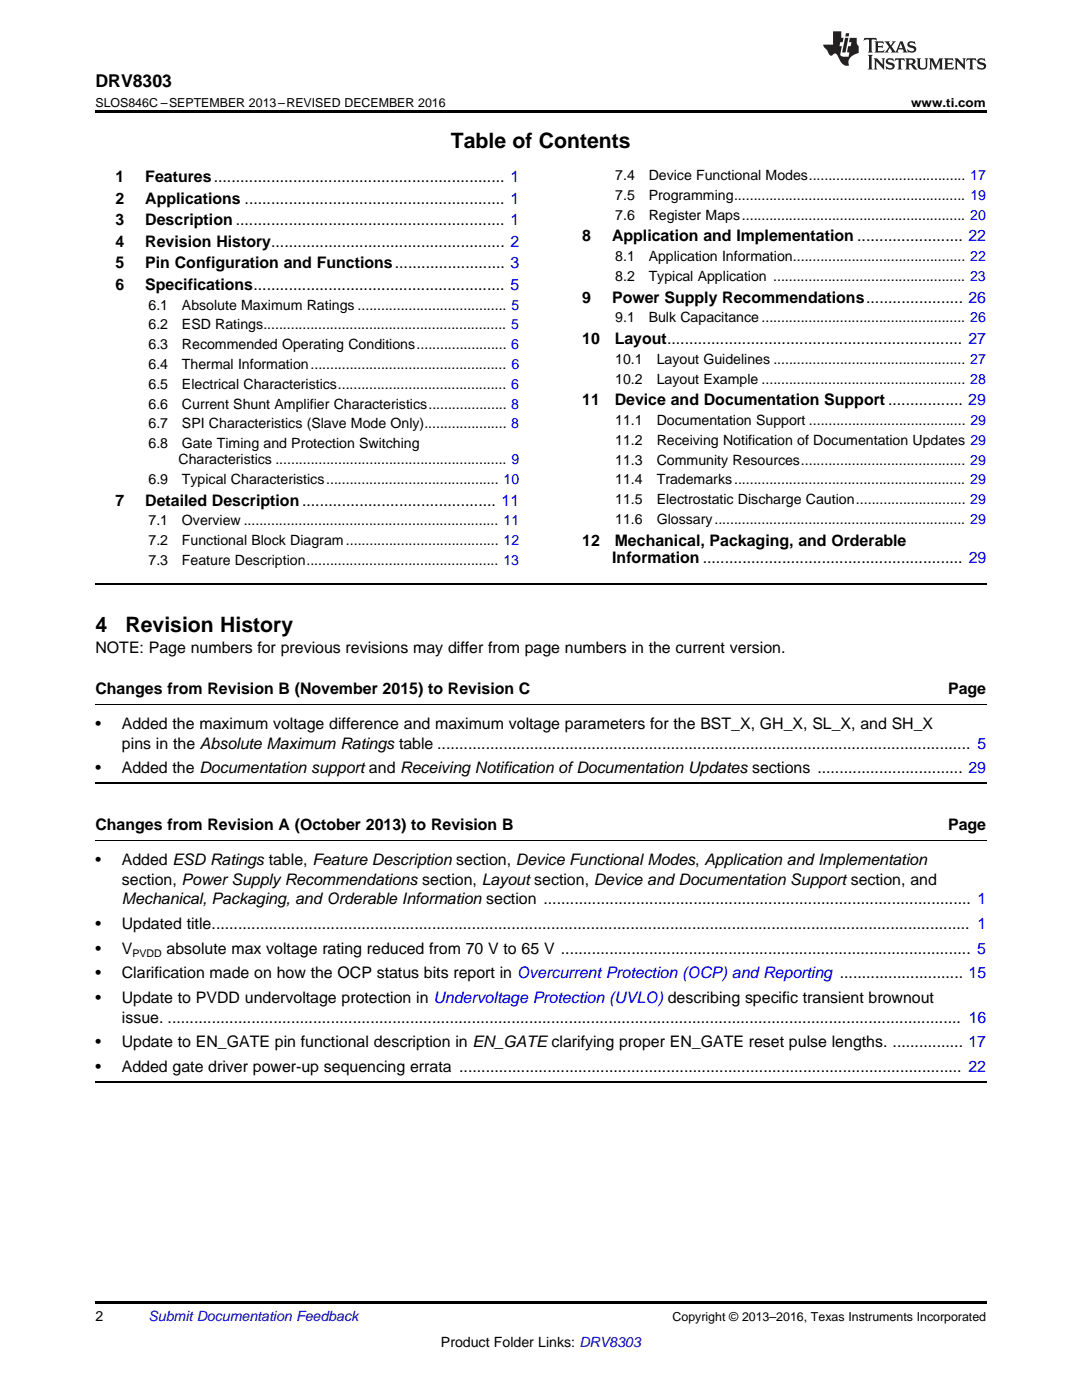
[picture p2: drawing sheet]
<svg xmlns="http://www.w3.org/2000/svg" width="216mm" height="279mm" viewBox="0 0 216 279" stroke-linecap="round" stroke-linejoin="round" font-family="sans-serif">
<defs><g id="words">
<g font-size="4.2">
<text x="90" y="29.6">Table of Contents</text>
<text x="19" y="126">4</text>
<text x="25" y="126">Revision History</text>
</g>
<text font-size="3.5" x="19" y="17.3">DRV8303</text>
<g font-size="3.2">
<text x="23" y="36.3">1</text>
<text x="23" y="40.6">2</text>
<text x="29" y="36.3">Features.................................................................. 1</text>
<text x="29" y="40.6">Applications ........................................................... 1</text>
<text x="23" y="44.9">3</text>
<text x="29" y="44.9">Description ............................................................. 1</text>
<text x="23" y="49.2">4</text>
<text x="23" y="53.6">5</text>
<text x="29" y="49.2">Revision History..................................................... 2</text>
<text x="29" y="53.6">Pin Configuration and Functions......................... 3</text>
<text x="116.2" y="48.2">8</text>
<text x="122.1" y="48.2">Application and Implementation ........................ 22</text>
<text x="23" y="57.9">6</text>
<text x="29" y="57.9">Specifications......................................................... 5</text>
<text x="116.2" y="60.4">9</text>
<text x="122.1" y="60.4">Power Supply Recommendations...................... 26</text>
<text x="116.2" y="68.7">10</text>
<text x="122.7" y="68.7">Layout................................................................... 27</text>
<text x="116.2" y="80.9">11</text>
<text x="122.7" y="80.9">Device and Documentation Support ................. 29</text>
<text x="23" y="100.9">7</text>
<text x="29" y="100.9">Detailed Description............................................ 11</text>
<text x="116.2" y="108.9">12</text>
<text x="122.2" y="112.4">Information ........................................................... 29</text>
<text x="122.7" y="108.9">Mechanical, Packaging, and Orderable</text>
<text x="19" y="130.4">NOTE: Page numbers for previous revisions may differ from page numbers in the current version.</text>
<text x="19" y="138.5">Changes from Revision B (November 2015) to Revision C</text>
<text x="189.2" y="138.5">Page</text>
<text x="19" y="145.5">•</text>
<text x="24.3" y="145.5">Added the maximum voltage difference and maximum voltage parameters for the BST_X, GH_X, SL_X, and SH_X</text>
<text x="24.3" y="149.4">pins in the Absolute Maximum Ratings table ......................................................................................................................... 5</text>
<text x="19" y="154.3">•</text>
<text x="24.3" y="154.3">Added the Documentation support and Receiving Notification ofDocumentation Updates sections ................................. 29</text>
<text x="19" y="165.6">Changes from Revision A (October 2013) to Revision B</text>
<text x="189.2" y="165.6">Page</text>
<text x="19" y="172.7">•</text>
<text x="24.3" y="172.7">Added ESD Ratings table, Feature Description section, Device Functional Modes, Application and Implementation</text>
<text x="24.3" y="176.6">section, Power Supply Recommendations section, Layout section, Device and Documentation Support section, and</text>
<text x="19" y="185.4">•</text>
<text x="24.3" y="185.4">Updated title............................................................................................................................................................................ 1</text>
<text x="24.3" y="180.4">Mechanical, Packaging, and Orderable Information section ................................................................................................. 1</text>
<text x="19" y="190.3">•</text>
<text x="24.3" y="190.3">V</text>
<text x="33.2" y="190.3">absolute max voltage rating reduced from 70 V to 65 V ............................................................................................. 5</text>
<text x="19" y="195.3">•</text>
<text x="24.3" y="195.3">Clarification made on how the OCP status bits report in Overcurrent Protection (OCP) and Reporting ............................ 15</text>
<text x="19" y="200.2">•</text>
<text x="24.3" y="200.2">Update to PVDD undervoltage protection in Undervoltage Protection (UVLO) describing specific transient brownout</text>
<text x="19" y="209">•</text>
<text x="24.3" y="209">Update to EN_GATE pin functional description in EN_GATE clarifying proper EN_GATE reset pulse lengths. ................ 17</text>
<text x="24.3" y="204.1">issue. .................................................................................................................................................................................... 16</text>
<text x="19" y="214">•</text>
<text x="24.3" y="214">Added gate driver power-up sequencing errata .................................................................................................................. 22</text>
</g>
<g font-size="2.8">
<text x="122.8" y="36">7.4</text>
<text x="129.4" y="36">Device Functional Modes........................................ 17</text>
<text x="122.8" y="39.9">7.5</text>
<text x="129.4" y="39.9">Programming........................................................... 19</text>
<text x="122.8" y="43.9">7.6</text>
<text x="129.4" y="43.9">Register Maps......................................................... 20</text>
<text x="122.8" y="52.1">8.1</text>
<text x="129.4" y="52.1">Application Information............................................ 22</text>
<text x="122.8" y="56.1">8.2</text>
<text x="129.4" y="56.1">Typical Application ................................................. 23</text>
<text x="29.6" y="61.8">6.1</text>
<text x="29.6" y="65.8">6.2</text>
<text x="36.3" y="61.8">Absolute Maximum Ratings ...................................... 5</text>
<text x="36.3" y="65.8">ESD Ratings.............................................................. 5</text>
<text x="122.8" y="64.3">9.1</text>
<text x="129.4" y="64.3">Bulk Capacitance .................................................... 26</text>
<text x="29.6" y="69.7">6.3</text>
<text x="36.3" y="69.7">Recommended Operating Conditions....................... 6</text>
<text x="29.6" y="73.7">6.4</text>
<text x="29.6" y="77.6">6.5</text>
<text x="36.3" y="73.7">Thermal Information.................................................. 6</text>
<text x="36.3" y="77.6">Electrical Characteristics........................................... 6</text>
<text x="122.8" y="72.6">10.1</text>
<text x="122.8" y="76.6">10.2</text>
<text x="131" y="72.6">Layout Guidelines ................................................. 27</text>
<text x="131" y="76.6">Layout Example .................................................... 28</text>
<text x="29.6" y="81.6">6.6</text>
<text x="36.3" y="81.6">Current Shunt Amplifier Characteristics.................... 8</text>
<text x="29.6" y="85.5">6.7</text>
<text x="29.6" y="89.5">6.8</text>
<text x="36.3" y="85.5">SPI Characteristics (Slave Mode Only)..................... 8</text>
<text x="36.3" y="89.5">Gate Timing and Protection Switching</text>
<text x="122.8" y="84.8">11.1</text>
<text x="122.8" y="88.8">11.2</text>
<text x="131" y="84.8">Documentation Support ........................................ 29</text>
<text x="131" y="88.8">Receiving Notification of Documentation Updates 29</text>
<text x="35.6" y="92.6">Characteristics ........................................................... 9</text>
<text x="122.8" y="92.7">11.3</text>
<text x="131" y="92.7">Community Resources.......................................... 29</text>
<text x="29.6" y="96.6">6.9</text>
<text x="36.3" y="96.6">Typical Characteristics............................................ 10</text>
<text x="122.8" y="96.7">11.4</text>
<text x="122.8" y="100.6">11.5</text>
<text x="131" y="96.7">Trademarks........................................................... 29</text>
<text x="131" y="100.6">Electrostatic Discharge Caution............................ 29</text>
<text x="29.6" y="104.8">7.1</text>
<text x="36.3" y="104.8">Overview ................................................................. 11</text>
<text x="122.8" y="104.6">11.6</text>
<text x="131" y="104.6">Glossary................................................................ 29</text>
<text x="29.6" y="108.8">7.2</text>
<text x="29.6" y="112.7">7.3</text>
<text x="36.3" y="108.8">Functional Block Diagram....................................... 12</text>
<text x="36.3" y="112.7">Feature Description................................................. 13</text>
<text x="19" y="263.6">2</text>
<text x="88" y="268.9">Product Folder Links: DRV8303</text>
</g>
<text font-size="2.8" fill="#0000c8" x="29.6" y="263.6">Submit Documentation Feedback</text>
<g font-size="2.5">
<text x="19" y="21.4">SLOS846C –SEPTEMBER 2013–REVISED DECEMBER 2016</text>
<text x="181.8" y="21.4">www.ti.com</text>
<text x="134.2" y="263.6">Copyright © 2013–2016, Texas Instruments Incorporated</text>
</g>
<text font-size="2.1" x="26.4" y="191">PVDD</text>
</g></defs>
<path d="M19 22h177.8v.5h-177.8zM19 259.7h177.8v.5h-177.8z" fill="#000"/>
<path d="M19 116.5h177.8M19 156.3h177.8M19 215.9h177.8" fill="none" stroke="#000" stroke-width=".35"/>
<path d="M19 140.5h177.8M19 167.7h177.8" fill="none" stroke="#000" stroke-width=".2"/>
<g fill="#231f20">
<path d="M172.5 7.6l-.1 .5 .4-.2h.6v.1v2.1l-.2 .4h.9l-.2-.4v-2.1l.1-.1h.5l.5 .2-.2-.5zM174.5 8.3l.2 .3v1.5l-.2 .4h1.8l.2-.6a1.04 1.04 0 0 1-1.3 .2v-.7h.6l.3 .2v-.6l-.3 .2h-.6v-.6l.8-.1 .4 .3-.2-.5zM176.5 8.3l.9 1.1-.9 1.1h.8l-.2-.2 .4-.7 .5 .7-.2 .2h1.5l-.2-.2 .2-.4h.9l.1 .4-.2 .2h1l-.3-.3-.7-1.9h-.5l-.9 2-.8-1 .9-1h-.8l.1 .3-.4 .5-.3-.6 .1-.2zM179.7 8.6l.4 1h-.7zM181.3 8.4a.63 .63 0 0 0-.2 .7 .63 .63 0 0 0 .6 .4l.6 .2 .1 .2a.75 .75 0 0 1-.7 .4 .75 .75 0 0 1-.6-.5l.1 .7 .1-.1a1.11 1.11 0 0 0 1.5-.6 1.13 1.13 0 0 0-1.2-.8l-.1-.4a1.04 1.04 0 0 1 1.2 .2l-.2-.5-.2 .1-.4-.2zM173.2 10.9l.2 .4v2.2l-.2 .4h1l-.3-.4v-2.2l.3-.4zM174.3 11.6l.3 .4v1.5l-.3 .4h.8l-.2-.4v-1.3l1.5 1.7v-1.9l.2-.4h-.7l.2 .4v.9l-1.1-1.3zM177 11.8a.62 .62 0 0 0-.2 .7 .62 .62 0 0 0 .6 .4l.6 .1 .1 .3a.76 .76 0 0 1-.7 .3 .76 .76 0 0 1-.7-.4l.2 .7 .1-.1a1.11 1.11 0 0 0 1.5-.6 1.13 1.13 0 0 0-1.2-.8l-.1-.4a1.04 1.04 0 0 1 1.2 .2l-.2-.6-.2 .1-.5-.1zM178.7 11.6l-.2 .6a.61 .61 0 0 1 .8-.3v1.6l-.2 .4h.9l-.2-.4v-1.6a.63 .63 0 0 1 .7 .3l-.1-.6zM180.6 11.6l.3 .4v1.5l-.3 .4h1l-.2-.2-.1-.8 .6 .2a.76 .76 0 0 0 1.2 .7l-1-1a.58 .58 0 0 0 .6-.5 .58 .58 0 0 0-.5-.6zM181.4 11.9h.1a.45 .45 0 0 1 .5 .1 .45 .45 0 0 1 .1 .5l-.8 .2zM182.9 11.6l.2 .2a2.17 2.17 0 0 0 .3 1.9 .99 .99 0 0 0 1.6-.6v-1.1l.2-.4h-.7l.2 .2a1.92 1.92 0 0 1-.2 1.8 .6 .6 0 0 1-.9-.5v-1.1l.2-.4zM185.4 11.6l.2 .4v1.5l-.2 .4h.7l-.2-.4v-1.4l.8 1.8 .8-1.8v1.4l-.2 .4h.9l-.2-.4v-1.5l.2-.4h-.8l-.6 1.5-.6-1.5zM188.4 11.6l.2 .4v1.5l-.2 .4h1.8l.1-.6a1.04 1.04 0 0 1-1.2 .1v-.6h.5l.4 .2v-.6l-.4 .2h-.5v-.7h.8l.3 .3-.1-.6zM190.5 11.6l.2 .4v1.5l-.2 .4h.7l-.2-.4v-1.3l1.5 1.7v-1.9l.2-.4h-.7l.2 .4v.9l-1.1-1.3zM192.9 11.6l-.1 .6a.61 .61 0 0 1 .7-.3l.1 1.6-.3 .4h1l-.3-.4 .1-1.6a.63 .63 0 0 1 .7 .3l-.1-.6zM195.2 11.8a.62 .62 0 0 0-.2 .7 .62 .62 0 0 0 .6 .4l.6 .1 .1 .3a.76 .76 0 0 1-.7 .3 .76 .76 0 0 1-.6-.4l.1 .7 .1-.1a1.11 1.11 0 0 0 1.6-.6 1.13 1.13 0 0 0-1.3-.8l-.1-.4a1.04 1.04 0 0 1 1.2 .2l-.1-.6-.2 .1-.5-.1z"/>
<path d="M166.2 6.3v2.6h-1.9v.4l.8 .9a.91 .91 0 0 0 1 .8 .56 .56 0 0 1 .5-.3 .56 .56 0 0 1 .5 .3l.4 .8a1.53 1.53 0 0 0 1.9 1.2 1.54 1.54 0 0 1 1-2.1l.9-.3v-1.4a1.52 1.52 0 0 1-.4-1.6h-1.3l-.2 .8h.5l-.2 .8h-.5l-.1 1v.2l.4 .1-.2 .8a1.93 1.93 0 0 1-1.6-.3l.3-1.8h-.5l.2-.8h.4l.2-.8h-.4v-1.3zM168.6 7.6l-.6 2.9h.7l.6-2.9zM168.8 6.6l-.1 .7h.6l.2-.7z"/>
</g>
<use href="#words"/>
</svg>
